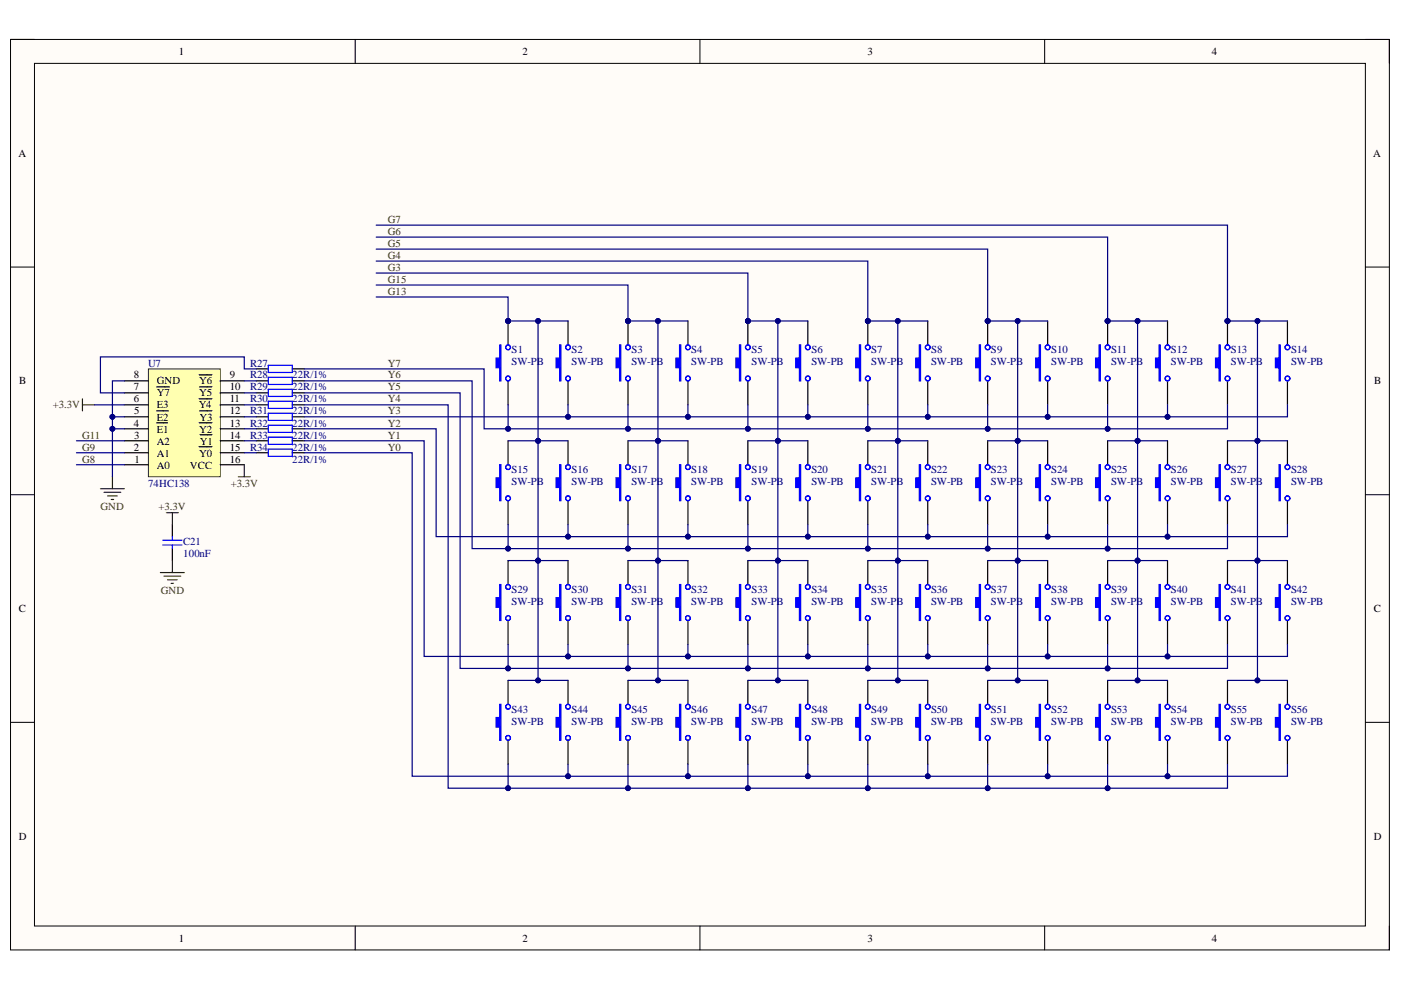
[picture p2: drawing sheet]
<svg xmlns="http://www.w3.org/2000/svg" width="297mm" height="210mm" viewBox="0 0 297 210" stroke-linecap="round" stroke-linejoin="round" font-family="sans-serif">
<defs><g id="words">
<g font-size="2.3">
<text x="37.9" y="11.7">1</text>
<text x="110.8" y="11.7">2</text>
<text x="184" y="11.7">3</text>
<text x="256.9" y="11.7">4</text>
<text x="3.9" y="33.3">A</text>
<text x="291.2" y="33.3">A</text>
<text x="4.1" y="81.5">B</text>
<text x="28.3" y="82.8">7</text>
<text x="28.3" y="80.2">8</text>
<text x="33.3" y="81.5">GND</text>
<text x="42.2" y="81.5">Y6</text>
<text x="48.7" y="80.2">9</text>
<text x="48.7" y="82.8">10</text>
<text x="291.3" y="81.5">B</text>
<text x="28.3" y="85.3">6</text>
<text x="28.4" y="87.9">5</text>
<text x="33.3" y="89.2">E2</text>
<text x="33.3" y="86.6">E3</text>
<text x="33.3" y="84.1">Y7</text>
<text x="42.1" y="86.6">Y4</text>
<text x="42.2" y="84.1">Y5</text>
<text x="42.3" y="89.2">Y3</text>
<text x="48.7" y="85.3">11</text>
<text x="48.7" y="87.9">12</text>
<text x="28.3" y="95.5">2</text>
<text x="28.3" y="90.5">4</text>
<text x="28.4" y="93">3</text>
<text x="33.3" y="94.3">A2</text>
<text x="33.3" y="91.7">E1</text>
<text x="42.2" y="91.7">Y2</text>
<text x="42.4" y="94.3">Y1</text>
<text x="48.7" y="90.5">13</text>
<text x="48.7" y="93">14</text>
<text x="48.7" y="95.5">15</text>
<text x="28.5" y="98.1">1</text>
<text x="33.3" y="99.4">A0</text>
<text x="33.3" y="96.8">A1</text>
<text x="40.3" y="99.4">VCC</text>
<text x="42.2" y="96.8">Y0</text>
<text x="48.7" y="98.1">16</text>
<text x="4" y="129.8">C</text>
<text x="291.3" y="129.8">C</text>
<text x="4" y="178.1">D</text>
<text x="291.3" y="178.1">D</text>
<text x="37.9" y="199.6">1</text>
<text x="110.8" y="199.6">2</text>
<text x="184" y="199.6">3</text>
<text x="256.9" y="199.6">4</text>
</g>
<g font-size="2.3" fill="#800000">
<text x="82.2" y="47.3">G7</text>
<text x="82.2" y="52.3">G5</text>
<text x="82.2" y="49.8">G6</text>
<text x="82.2" y="60">G15</text>
<text x="82.2" y="57.4">G3</text>
<text x="82.2" y="54.9">G4</text>
<text x="82.2" y="62.5">G13</text>
<text x="82.2" y="77.7">Y7</text>
<text x="82.2" y="82.8">Y5</text>
<text x="82.2" y="80.2">Y6</text>
<text x="11.2" y="86.6">+3.3V</text>
<text x="82.2" y="85.3">Y4</text>
<text x="82.2" y="87.9">Y3</text>
<text x="17.4" y="95.5">G9</text>
<text x="17.4" y="93">G11</text>
<text x="82.2" y="90.5">Y2</text>
<text x="82.2" y="93">Y1</text>
<text x="82.2" y="95.5">Y0</text>
<text x="17.4" y="98.1">G8</text>
<text x="48.9" y="103.2">+3.3V</text>
<text x="21.3" y="108.2">GND</text>
<text x="33.6" y="108.2">+3.3V</text>
<text x="34.1" y="126">GND</text>
</g>
<g font-size="2.3" fill="#000080">
<text x="31.4" y="77.7">U7</text>
<text x="53.1" y="77.7">R27</text>
<text x="108.5" y="74.9">S1</text>
<text x="108.5" y="77.5">SW-PB</text>
<text x="121.2" y="74.9">S2</text>
<text x="121.2" y="77.5">SW-PB</text>
<text x="133.9" y="74.9">S3</text>
<text x="133.9" y="77.5">SW-PB</text>
<text x="146.6" y="74.9">S4</text>
<text x="146.6" y="77.5">SW-PB</text>
<text x="159.3" y="74.9">S5</text>
<text x="159.3" y="77.5">SW-PB</text>
<text x="172" y="74.9">S6</text>
<text x="172" y="77.5">SW-PB</text>
<text x="184.7" y="74.9">S7</text>
<text x="184.7" y="77.5">SW-PB</text>
<text x="197.4" y="74.9">S8</text>
<text x="197.4" y="77.5">SW-PB</text>
<text x="210.1" y="74.9">S9</text>
<text x="210.1" y="77.5">SW-PB</text>
<text x="222.9" y="74.9">S10</text>
<text x="222.9" y="77.5">SW-PB</text>
<text x="235.6" y="74.9">S11</text>
<text x="235.6" y="77.5">SW-PB</text>
<text x="248.3" y="74.9">S12</text>
<text x="248.3" y="77.5">SW-PB</text>
<text x="261" y="74.9">S13</text>
<text x="261" y="77.5">SW-PB</text>
<text x="273.7" y="74.9">S14</text>
<text x="273.7" y="77.5">SW-PB</text>
<text x="53.1" y="80.2">R28</text>
<text x="53.1" y="82.8">R29</text>
<text x="61.9" y="82.8">22R/1%</text>
<text x="61.9" y="80.2">22R/1%</text>
<text x="53.1" y="85.3">R30</text>
<text x="53.1" y="87.9">R31</text>
<text x="61.9" y="85.3">22R/1%</text>
<text x="61.9" y="87.9">22R/1%</text>
<text x="53.1" y="90.5">R32</text>
<text x="53.1" y="93">R33</text>
<text x="53.1" y="95.5">R34</text>
<text x="61.9" y="90.5">22R/1%</text>
<text x="61.9" y="93">22R/1%</text>
<text x="61.9" y="95.5">22R/1%</text>
<text x="61.9" y="98.1">22R/1%</text>
<text x="108.5" y="100.4">S15</text>
<text x="121.2" y="100.4">S16</text>
<text x="133.9" y="100.4">S17</text>
<text x="146.6" y="100.4">S18</text>
<text x="159.3" y="100.4">S19</text>
<text x="172" y="100.4">S20</text>
<text x="184.7" y="100.4">S21</text>
<text x="197.4" y="100.4">S22</text>
<text x="210.1" y="100.4">S23</text>
<text x="222.9" y="100.4">S24</text>
<text x="235.6" y="100.4">S25</text>
<text x="248.3" y="100.4">S26</text>
<text x="261" y="100.4">S27</text>
<text x="273.7" y="100.4">S28</text>
<text x="31.4" y="103.2">74HC138</text>
<text x="108.5" y="102.9">SW-PB</text>
<text x="121.2" y="102.9">SW-PB</text>
<text x="133.9" y="102.9">SW-PB</text>
<text x="146.6" y="102.9">SW-PB</text>
<text x="159.3" y="102.9">SW-PB</text>
<text x="172" y="102.9">SW-PB</text>
<text x="184.7" y="102.9">SW-PB</text>
<text x="197.4" y="102.9">SW-PB</text>
<text x="210.1" y="102.9">SW-PB</text>
<text x="222.9" y="102.9">SW-PB</text>
<text x="235.6" y="102.9">SW-PB</text>
<text x="248.3" y="102.9">SW-PB</text>
<text x="261" y="102.9">SW-PB</text>
<text x="273.7" y="102.9">SW-PB</text>
<text x="38.8" y="115.6">C21</text>
<text x="38.8" y="118.1">100nF</text>
<text x="108.5" y="125.7">S29</text>
<text x="121.2" y="125.7">S30</text>
<text x="133.9" y="125.7">S31</text>
<text x="146.6" y="125.7">S32</text>
<text x="159.3" y="125.7">S33</text>
<text x="172" y="125.7">S34</text>
<text x="184.7" y="125.7">S35</text>
<text x="197.4" y="125.7">S36</text>
<text x="210.1" y="125.7">S37</text>
<text x="222.9" y="125.7">S38</text>
<text x="235.6" y="125.7">S39</text>
<text x="248.3" y="125.7">S40</text>
<text x="261" y="125.7">S41</text>
<text x="273.7" y="125.7">S42</text>
<text x="108.5" y="128.3">SW-PB</text>
<text x="121.2" y="128.3">SW-PB</text>
<text x="133.9" y="128.3">SW-PB</text>
<text x="146.6" y="128.3">SW-PB</text>
<text x="159.3" y="128.3">SW-PB</text>
<text x="172" y="128.3">SW-PB</text>
<text x="184.7" y="128.3">SW-PB</text>
<text x="197.4" y="128.3">SW-PB</text>
<text x="210.1" y="128.3">SW-PB</text>
<text x="222.9" y="128.3">SW-PB</text>
<text x="235.6" y="128.3">SW-PB</text>
<text x="248.3" y="128.3">SW-PB</text>
<text x="261" y="128.3">SW-PB</text>
<text x="273.7" y="128.3">SW-PB</text>
<text x="108.5" y="151.2">S43</text>
<text x="108.5" y="153.7">SW-PB</text>
<text x="121.2" y="151.2">S44</text>
<text x="121.2" y="153.7">SW-PB</text>
<text x="133.9" y="151.2">S45</text>
<text x="133.9" y="153.7">SW-PB</text>
<text x="146.6" y="151.2">S46</text>
<text x="146.6" y="153.7">SW-PB</text>
<text x="159.3" y="151.2">S47</text>
<text x="159.3" y="153.7">SW-PB</text>
<text x="172" y="151.2">S48</text>
<text x="172" y="153.7">SW-PB</text>
<text x="184.7" y="151.2">S49</text>
<text x="184.7" y="153.7">SW-PB</text>
<text x="197.4" y="151.2">S50</text>
<text x="197.4" y="153.7">SW-PB</text>
<text x="210.1" y="151.2">S51</text>
<text x="210.1" y="153.7">SW-PB</text>
<text x="222.9" y="151.2">S52</text>
<text x="222.9" y="153.7">SW-PB</text>
<text x="235.6" y="151.2">S53</text>
<text x="235.6" y="153.7">SW-PB</text>
<text x="248.3" y="151.2">S54</text>
<text x="248.3" y="153.7">SW-PB</text>
<text x="261" y="151.2">S55</text>
<text x="261" y="153.7">SW-PB</text>
<text x="273.7" y="151.2">S56</text>
<text x="273.7" y="153.7">SW-PB</text>
</g>
</g></defs>
<path d="M2.2 8.4h292.4v193h-292.4z" fill-rule="evenodd" fill="#fffcf8"/>
<path d="M2.2 8.4h292.4v193h-292.4z" fill="none" stroke="#000" stroke-width=".21"/>
<path d="M7.3 13.4h282.2v182.9h-282.2z" fill-rule="evenodd" fill="#fffcf8"/>
<g fill="none" stroke="#000" stroke-width=".21">
<path d="M2.2 8.4h5.1M7.3 13.4h282.2v182.9h-282.2zM75.3 8.4v5M148.4 8.4v5M221.5 8.4v5M289.5 8.4h5.1v5M2.2 56.6h5.1M289.5 56.6h5.1M2.2 104.9h5.1M289.5 104.9h5.1M2.2 153.2h5.1M289.5 153.2h5.1"/>
<path d="M75.3 196.3v5.1M148.4 196.3v5.1M221.5 196.3v5.1M294.6 196.3v5.1"/>
</g>
<path d="M31.5 78.2h15.2v22.9h-15.2z" fill-rule="evenodd" fill="#ffffb0"/>
<path d="M31.5 78.2h15.2v22.9h-15.2z" fill="none" stroke="#800000" stroke-width=".21"/>
<g fill="none" stroke="#000" stroke-width=".25">
<path d="M42.2 79.5h2.7M26.4 98.5h5.1M26.4 96h5.1M26.4 93.5h5.1M26.4 90.9h5.1M26.4 88.4h5.1M26.4 85.8h5.1M26.4 83.3h5.1M26.4 80.8h5.1M33.2 89.6h2.3M33.2 87.1h2.5M33.2 82h2.7"/>
<path d="M42.2 84.6h2.7M42.2 94.7h2.7M42.2 89.6h2.7M42.3 82h2.6M42.3 87.1h2.6M42.4 92.2h2.5M46.7 98.5h5.1M46.7 96h5.1M46.7 93.5h5.1M46.7 90.9h5.1M46.7 88.4h5.1M46.7 85.8h5.1"/>
<path d="M46.7 83.3h5.1M46.7 80.8h5.1M36.5 111.2v2.6M36.5 116.3v2.6"/>
</g>
<g fill="none" stroke="#800000" stroke-width=".25">
<path d="M17.5 84.6v2.5M17.5 85.8h2.5M51.8 98.5v2.6M21.3 103.6h5.1M22.1 104.4h3.5M22.8 105.1h2.1M23.6 105.9h.5M23.8 101.1v2.5M35.3 108.7h2.5M36.5 108.7v2.5M36.5 118.9v2.5M50.5 101.1h2.6"/>
<path d="M34 121.4h5.1M34.8 122.2h3.5M35.5 122.9h2.1M36.3 123.7h.5"/>
</g>
<path d="M34.5 114.5h4.1M34.5 115.6h4.1M36.5 113.8v.7M36.5 115.6v.7" fill="none" stroke="#00f" stroke-width=".25"/>
<circle cx="107.7" cy="68.1" r=".51" fill="#000080"/>
<circle cx="107.7" cy="68.1" r=".51" fill="none" stroke="#000080" stroke-width=".21"/>
<path d="M107.7 68.1v5M107.7 80.8v5" fill="none" stroke="#000" stroke-width=".25"/>
<circle cx="107.7" cy="68.1" r=".51" fill="#000080"/>
<circle cx="107.7" cy="68.1" r=".51" fill="none" stroke="#000080" stroke-width=".21"/>
<path d="M105.9 73.1h.3v7.7h-.3v-2.8h-.7v-2.1h.7z" fill-rule="evenodd" fill="#00f"/>
<g fill="none" stroke="#00f" stroke-width=".25">
<path d="M105.9 73.1h.3v7.7h-.3v-2.8h-.7v-2.1h.7z"/>
<circle cx="107.7" cy="73.6" r=".51"/>
<circle cx="107.7" cy="80.2" r=".51"/>
</g>
<path d="M120.4 68.1v5M120.4 80.8v5" fill="none" stroke="#000" stroke-width=".25"/>
<path d="M118.7 73.1h.2v7.7h-.2v-2.8h-.8v-2.1h.8z" fill-rule="evenodd" fill="#00f"/>
<g fill="none" stroke="#00f" stroke-width=".25">
<path d="M118.7 73.1h.2v7.7h-.2v-2.8h-.8v-2.1h.8z"/>
<circle cx="120.4" cy="73.6" r=".51"/>
<circle cx="120.4" cy="80.2" r=".51"/>
</g>
<circle cx="133.1" cy="68.1" r=".51" fill="#000080"/>
<circle cx="133.1" cy="68.1" r=".51" fill="none" stroke="#000080" stroke-width=".21"/>
<path d="M133.1 68.1v5M133.1 80.8v5" fill="none" stroke="#000" stroke-width=".25"/>
<circle cx="133.1" cy="68.1" r=".51" fill="#000080"/>
<circle cx="133.1" cy="68.1" r=".51" fill="none" stroke="#000080" stroke-width=".21"/>
<path d="M131.4 73.1h.2v7.7h-.2v-2.8h-.8v-2.1h.8z" fill-rule="evenodd" fill="#00f"/>
<g fill="none" stroke="#00f" stroke-width=".25">
<path d="M131.4 73.1h.2v7.7h-.2v-2.8h-.8v-2.1h.8z"/>
<circle cx="133.1" cy="73.6" r=".51"/>
<circle cx="133.1" cy="80.2" r=".51"/>
</g>
<path d="M145.9 68.1v5M145.9 80.8v5" fill="none" stroke="#000" stroke-width=".25"/>
<path d="M144.1 73.1h.2v7.7h-.2v-2.8h-.8v-2.1h.8z" fill-rule="evenodd" fill="#00f"/>
<g fill="none" stroke="#00f" stroke-width=".25">
<path d="M144.1 73.1h.2v7.7h-.2v-2.8h-.8v-2.1h.8z"/>
<circle cx="145.9" cy="73.6" r=".51"/>
<circle cx="145.9" cy="80.2" r=".51"/>
</g>
<circle cx="158.6" cy="68.1" r=".51" fill="#000080"/>
<circle cx="158.6" cy="68.1" r=".51" fill="none" stroke="#000080" stroke-width=".21"/>
<path d="M158.6 68.1v5M158.6 80.8v5" fill="none" stroke="#000" stroke-width=".25"/>
<circle cx="158.6" cy="68.1" r=".51" fill="#000080"/>
<circle cx="158.6" cy="68.1" r=".51" fill="none" stroke="#000080" stroke-width=".21"/>
<path d="M156.8 73.1h.2v7.7h-.2v-2.8h-.8v-2.1h.8z" fill-rule="evenodd" fill="#00f"/>
<g fill="none" stroke="#00f" stroke-width=".25">
<path d="M156.8 73.1h.2v7.7h-.2v-2.8h-.8v-2.1h.8z"/>
<circle cx="158.6" cy="73.6" r=".51"/>
<circle cx="158.6" cy="80.2" r=".51"/>
</g>
<path d="M171.3 68.1v5M171.3 80.8v5" fill="none" stroke="#000" stroke-width=".25"/>
<path d="M169.5 73.1h.3v7.7h-.3v-2.8h-.8v-2.1h.8z" fill-rule="evenodd" fill="#00f"/>
<g fill="none" stroke="#00f" stroke-width=".25">
<path d="M169.5 73.1h.3v7.7h-.3v-2.8h-.8v-2.1h.8z"/>
<circle cx="171.3" cy="73.6" r=".51"/>
<circle cx="171.3" cy="80.2" r=".51"/>
</g>
<circle cx="184" cy="68.1" r=".51" fill="#000080"/>
<circle cx="184" cy="68.1" r=".51" fill="none" stroke="#000080" stroke-width=".21"/>
<path d="M184 68.1v5M184 80.8v5" fill="none" stroke="#000" stroke-width=".25"/>
<circle cx="184" cy="68.1" r=".51" fill="#000080"/>
<circle cx="184" cy="68.1" r=".51" fill="none" stroke="#000080" stroke-width=".21"/>
<path d="M182.2 73.1h.3v7.7h-.3v-2.8h-.7v-2.1h.7z" fill-rule="evenodd" fill="#00f"/>
<g fill="none" stroke="#00f" stroke-width=".25">
<path d="M182.2 73.1h.3v7.7h-.3v-2.8h-.7v-2.1h.7z"/>
<circle cx="184" cy="73.6" r=".51"/>
<circle cx="184" cy="80.2" r=".51"/>
</g>
<path d="M196.7 68.1v5M196.7 80.8v5" fill="none" stroke="#000" stroke-width=".25"/>
<path d="M194.9 73.1h.3v7.7h-.3v-2.8h-.7v-2.1h.7z" fill-rule="evenodd" fill="#00f"/>
<g fill="none" stroke="#00f" stroke-width=".25">
<path d="M194.9 73.1h.3v7.7h-.3v-2.8h-.7v-2.1h.7z"/>
<circle cx="196.7" cy="73.6" r=".51"/>
<circle cx="196.7" cy="80.2" r=".51"/>
</g>
<circle cx="209.4" cy="68.1" r=".51" fill="#000080"/>
<circle cx="209.4" cy="68.1" r=".51" fill="none" stroke="#000080" stroke-width=".21"/>
<path d="M209.4 68.1v5M209.4 80.8v5" fill="none" stroke="#000" stroke-width=".25"/>
<circle cx="209.4" cy="68.1" r=".51" fill="#000080"/>
<circle cx="209.4" cy="68.1" r=".51" fill="none" stroke="#000080" stroke-width=".21"/>
<path d="M207.6 73.1h.3v7.7h-.3v-2.8h-.7v-2.1h.7z" fill-rule="evenodd" fill="#00f"/>
<g fill="none" stroke="#00f" stroke-width=".25">
<path d="M207.6 73.1h.3v7.7h-.3v-2.8h-.7v-2.1h.7z"/>
<circle cx="209.4" cy="73.6" r=".51"/>
<circle cx="209.4" cy="80.2" r=".51"/>
</g>
<path d="M222.1 68.1v5M222.1 80.8v5" fill="none" stroke="#000" stroke-width=".25"/>
<path d="M220.3 73.1h.3v7.7h-.3v-2.8h-.7v-2.1h.7z" fill-rule="evenodd" fill="#00f"/>
<g fill="none" stroke="#00f" stroke-width=".25">
<path d="M220.3 73.1h.3v7.7h-.3v-2.8h-.7v-2.1h.7z"/>
<circle cx="222.1" cy="73.6" r=".51"/>
<circle cx="222.1" cy="80.2" r=".51"/>
</g>
<circle cx="234.8" cy="68.1" r=".51" fill="#000080"/>
<circle cx="234.8" cy="68.1" r=".51" fill="none" stroke="#000080" stroke-width=".21"/>
<path d="M234.8 68.1v5M234.8 80.8v5" fill="none" stroke="#000" stroke-width=".25"/>
<circle cx="234.8" cy="68.1" r=".51" fill="#000080"/>
<circle cx="234.8" cy="68.1" r=".51" fill="none" stroke="#000080" stroke-width=".21"/>
<path d="M233 73.1h.3v7.7h-.3v-2.8h-.7v-2.1h.7z" fill-rule="evenodd" fill="#00f"/>
<g fill="none" stroke="#00f" stroke-width=".25">
<path d="M233 73.1h.3v7.7h-.3v-2.8h-.7v-2.1h.7z"/>
<circle cx="234.8" cy="73.6" r=".51"/>
<circle cx="234.8" cy="80.2" r=".51"/>
</g>
<path d="M247.5 68.1v5M247.5 80.8v5" fill="none" stroke="#000" stroke-width=".25"/>
<path d="M245.8 73.1h.2v7.7h-.2v-2.8h-.8v-2.1h.8z" fill-rule="evenodd" fill="#00f"/>
<g fill="none" stroke="#00f" stroke-width=".25">
<path d="M245.8 73.1h.2v7.7h-.2v-2.8h-.8v-2.1h.8z"/>
<circle cx="247.5" cy="73.6" r=".51"/>
<circle cx="247.5" cy="80.2" r=".51"/>
</g>
<circle cx="260.3" cy="68.1" r=".51" fill="#000080"/>
<circle cx="260.3" cy="68.1" r=".51" fill="none" stroke="#000080" stroke-width=".21"/>
<path d="M260.3 68.1v5M260.3 80.8v5" fill="none" stroke="#000" stroke-width=".25"/>
<circle cx="260.3" cy="68.1" r=".51" fill="#000080"/>
<circle cx="260.3" cy="68.1" r=".51" fill="none" stroke="#000080" stroke-width=".21"/>
<path d="M258.5 73.1h.2v7.7h-.2v-2.8h-.8v-2.1h.8z" fill-rule="evenodd" fill="#00f"/>
<g fill="none" stroke="#00f" stroke-width=".25">
<path d="M258.5 73.1h.2v7.7h-.2v-2.8h-.8v-2.1h.8z"/>
<circle cx="260.3" cy="73.6" r=".51"/>
<circle cx="260.3" cy="80.2" r=".51"/>
</g>
<path d="M273 68.1v5M273 80.8v5" fill="none" stroke="#000" stroke-width=".25"/>
<path d="M271.2 73.1h.2v7.7h-.2v-2.8h-.8v-2.1h.8z" fill-rule="evenodd" fill="#00f"/>
<g fill="none" stroke="#00f" stroke-width=".25">
<path d="M271.2 73.1h.2v7.7h-.2v-2.8h-.8v-2.1h.8z"/>
<circle cx="273" cy="73.6" r=".51"/>
<circle cx="273" cy="80.2" r=".51"/>
</g>
<path d="M107.7 93.5v5M107.7 106.2v5" fill="none" stroke="#000" stroke-width=".25"/>
<path d="M105.9 98.5h.3v7.7h-.3v-2.8h-.7v-2.1h.7z" fill-rule="evenodd" fill="#00f"/>
<g fill="none" stroke="#00f" stroke-width=".25">
<path d="M105.9 98.5h.3v7.7h-.3v-2.8h-.7v-2.1h.7z"/>
<circle cx="107.7" cy="99" r=".51"/>
<circle cx="107.7" cy="105.6" r=".51"/>
</g>
<path d="M120.4 93.5v5M120.4 106.2v5" fill="none" stroke="#000" stroke-width=".25"/>
<path d="M118.7 98.5h.2v7.7h-.2v-2.8h-.8v-2.1h.8z" fill-rule="evenodd" fill="#00f"/>
<g fill="none" stroke="#00f" stroke-width=".25">
<path d="M118.7 98.5h.2v7.7h-.2v-2.8h-.8v-2.1h.8z"/>
<circle cx="120.4" cy="99" r=".51"/>
<circle cx="120.4" cy="105.6" r=".51"/>
</g>
<path d="M133.1 93.5v5M133.1 106.2v5" fill="none" stroke="#000" stroke-width=".25"/>
<path d="M131.4 98.5h.2v7.7h-.2v-2.8h-.8v-2.1h.8z" fill-rule="evenodd" fill="#00f"/>
<g fill="none" stroke="#00f" stroke-width=".25">
<path d="M131.4 98.5h.2v7.7h-.2v-2.8h-.8v-2.1h.8z"/>
<circle cx="133.1" cy="99" r=".51"/>
<circle cx="133.1" cy="105.6" r=".51"/>
</g>
<path d="M145.9 93.5v5M145.9 106.2v5" fill="none" stroke="#000" stroke-width=".25"/>
<path d="M144.1 98.5h.2v7.7h-.2v-2.8h-.8v-2.1h.8z" fill-rule="evenodd" fill="#00f"/>
<g fill="none" stroke="#00f" stroke-width=".25">
<path d="M144.1 98.5h.2v7.7h-.2v-2.8h-.8v-2.1h.8z"/>
<circle cx="145.9" cy="99" r=".51"/>
<circle cx="145.9" cy="105.6" r=".51"/>
</g>
<path d="M158.6 93.5v5M158.6 106.2v5" fill="none" stroke="#000" stroke-width=".25"/>
<path d="M156.8 98.5h.2v7.7h-.2v-2.8h-.8v-2.1h.8z" fill-rule="evenodd" fill="#00f"/>
<g fill="none" stroke="#00f" stroke-width=".25">
<path d="M156.8 98.5h.2v7.7h-.2v-2.8h-.8v-2.1h.8z"/>
<circle cx="158.6" cy="99" r=".51"/>
<circle cx="158.6" cy="105.6" r=".51"/>
</g>
<path d="M171.3 93.5v5M171.3 106.2v5" fill="none" stroke="#000" stroke-width=".25"/>
<path d="M169.5 98.5h.3v7.7h-.3v-2.8h-.8v-2.1h.8z" fill-rule="evenodd" fill="#00f"/>
<g fill="none" stroke="#00f" stroke-width=".25">
<path d="M169.5 98.5h.3v7.7h-.3v-2.8h-.8v-2.1h.8z"/>
<circle cx="171.3" cy="99" r=".51"/>
<circle cx="171.3" cy="105.6" r=".51"/>
</g>
<path d="M184 93.5v5M184 106.2v5" fill="none" stroke="#000" stroke-width=".25"/>
<path d="M182.2 98.5h.3v7.7h-.3v-2.8h-.7v-2.1h.7z" fill-rule="evenodd" fill="#00f"/>
<g fill="none" stroke="#00f" stroke-width=".25">
<path d="M182.2 98.5h.3v7.7h-.3v-2.8h-.7v-2.1h.7z"/>
<circle cx="184" cy="99" r=".51"/>
<circle cx="184" cy="105.7" r=".51"/>
</g>
<path d="M196.7 93.5v5M196.7 106.2v5" fill="none" stroke="#000" stroke-width=".25"/>
<path d="M194.9 98.5h.3v7.7h-.3v-2.8h-.7v-2.1h.7z" fill-rule="evenodd" fill="#00f"/>
<g fill="none" stroke="#00f" stroke-width=".25">
<path d="M194.9 98.5h.3v7.7h-.3v-2.8h-.7v-2.1h.7z"/>
<circle cx="196.7" cy="99" r=".51"/>
<circle cx="196.7" cy="105.7" r=".51"/>
</g>
<path d="M209.4 93.5v5M209.4 106.2v5" fill="none" stroke="#000" stroke-width=".25"/>
<path d="M207.6 98.5h.3v7.7h-.3v-2.8h-.7v-2.1h.7z" fill-rule="evenodd" fill="#00f"/>
<g fill="none" stroke="#00f" stroke-width=".25">
<path d="M207.6 98.5h.3v7.7h-.3v-2.8h-.7v-2.1h.7z"/>
<circle cx="209.4" cy="99" r=".51"/>
<circle cx="209.4" cy="105.7" r=".51"/>
</g>
<path d="M222.1 93.5v5M222.1 106.2v5" fill="none" stroke="#000" stroke-width=".25"/>
<path d="M220.3 98.5h.3v7.7h-.3v-2.8h-.7v-2.1h.7z" fill-rule="evenodd" fill="#00f"/>
<g fill="none" stroke="#00f" stroke-width=".25">
<path d="M220.3 98.5h.3v7.7h-.3v-2.8h-.7v-2.1h.7z"/>
<circle cx="222.1" cy="99" r=".51"/>
<circle cx="222.1" cy="105.7" r=".51"/>
</g>
<path d="M234.8 93.5v5M234.8 106.2v5" fill="none" stroke="#000" stroke-width=".25"/>
<path d="M233 98.5h.3v7.7h-.3v-2.8h-.7v-2.1h.7z" fill-rule="evenodd" fill="#00f"/>
<g fill="none" stroke="#00f" stroke-width=".25">
<path d="M233 98.5h.3v7.7h-.3v-2.8h-.7v-2.1h.7z"/>
<circle cx="234.8" cy="99" r=".51"/>
<circle cx="234.8" cy="105.7" r=".51"/>
</g>
<path d="M247.5 93.5v5M247.5 106.2v5" fill="none" stroke="#000" stroke-width=".25"/>
<path d="M245.8 98.5h.2v7.7h-.2v-2.8h-.8v-2.1h.8z" fill-rule="evenodd" fill="#00f"/>
<g fill="none" stroke="#00f" stroke-width=".25">
<path d="M245.8 98.5h.2v7.7h-.2v-2.8h-.8v-2.1h.8z"/>
<circle cx="247.5" cy="99" r=".51"/>
<circle cx="247.5" cy="105.7" r=".51"/>
</g>
<path d="M260.3 93.5v5M260.3 106.2v5" fill="none" stroke="#000" stroke-width=".25"/>
<path d="M258.5 98.5h.2v7.7h-.2v-2.8h-.8v-2.1h.8z" fill-rule="evenodd" fill="#00f"/>
<g fill="none" stroke="#00f" stroke-width=".25">
<path d="M258.5 98.5h.2v7.7h-.2v-2.8h-.8v-2.1h.8z"/>
<circle cx="260.3" cy="99" r=".51"/>
<circle cx="260.3" cy="105.7" r=".51"/>
</g>
<path d="M273 93.5v5M273 106.2v5" fill="none" stroke="#000" stroke-width=".25"/>
<path d="M271.2 98.5h.2v7.7h-.2v-2.8h-.8v-2.1h.8z" fill-rule="evenodd" fill="#00f"/>
<g fill="none" stroke="#00f" stroke-width=".25">
<path d="M271.2 98.5h.2v7.7h-.2v-2.8h-.8v-2.1h.8z"/>
<circle cx="273" cy="99" r=".51"/>
<circle cx="273" cy="105.7" r=".51"/>
</g>
<path d="M107.7 118.9v5M107.7 131.6v5" fill="none" stroke="#000" stroke-width=".25"/>
<path d="M105.9 123.9h.3v7.7h-.3v-2.8h-.7v-2.1h.7z" fill-rule="evenodd" fill="#00f"/>
<g fill="none" stroke="#00f" stroke-width=".25">
<path d="M105.9 123.9h.3v7.7h-.3v-2.8h-.7v-2.1h.7z"/>
<circle cx="107.7" cy="131.1" r=".51"/>
<circle cx="107.7" cy="124.4" r=".51"/>
</g>
<path d="M120.4 118.9v5M120.4 131.6v5" fill="none" stroke="#000" stroke-width=".25"/>
<path d="M118.7 123.9h.2v7.7h-.2v-2.8h-.8v-2.1h.8z" fill-rule="evenodd" fill="#00f"/>
<g fill="none" stroke="#00f" stroke-width=".25">
<path d="M118.7 123.9h.2v7.7h-.2v-2.8h-.8v-2.1h.8z"/>
<circle cx="120.4" cy="131.1" r=".51"/>
<circle cx="120.4" cy="124.4" r=".51"/>
</g>
<path d="M133.1 118.9v5M133.1 131.6v5" fill="none" stroke="#000" stroke-width=".25"/>
<path d="M131.4 123.9h.2v7.7h-.2v-2.8h-.8v-2.1h.8z" fill-rule="evenodd" fill="#00f"/>
<g fill="none" stroke="#00f" stroke-width=".25">
<path d="M131.4 123.9h.2v7.7h-.2v-2.8h-.8v-2.1h.8z"/>
<circle cx="133.1" cy="124.4" r=".51"/>
<circle cx="133.1" cy="131.1" r=".51"/>
</g>
<path d="M145.9 118.9v5M145.9 131.6v5" fill="none" stroke="#000" stroke-width=".25"/>
<path d="M144.1 123.9h.2v7.7h-.2v-2.8h-.8v-2.1h.8z" fill-rule="evenodd" fill="#00f"/>
<g fill="none" stroke="#00f" stroke-width=".25">
<path d="M144.1 123.9h.2v7.7h-.2v-2.8h-.8v-2.1h.8z"/>
<circle cx="145.9" cy="131.1" r=".51"/>
<circle cx="145.9" cy="124.4" r=".51"/>
</g>
<path d="M158.6 118.9v5M158.6 131.6v5" fill="none" stroke="#000" stroke-width=".25"/>
<path d="M156.8 123.9h.2v7.7h-.2v-2.8h-.8v-2.1h.8z" fill-rule="evenodd" fill="#00f"/>
<g fill="none" stroke="#00f" stroke-width=".25">
<path d="M156.8 123.9h.2v7.7h-.2v-2.8h-.8v-2.1h.8z"/>
<circle cx="158.6" cy="131.1" r=".51"/>
<circle cx="158.6" cy="124.4" r=".51"/>
</g>
<path d="M171.3 118.9v5M171.3 131.6v5" fill="none" stroke="#000" stroke-width=".25"/>
<path d="M169.5 123.9h.3v7.7h-.3v-2.8h-.8v-2.1h.8z" fill-rule="evenodd" fill="#00f"/>
<g fill="none" stroke="#00f" stroke-width=".25">
<path d="M169.5 123.9h.3v7.7h-.3v-2.8h-.8v-2.1h.8z"/>
<circle cx="171.3" cy="124.4" r=".51"/>
<circle cx="171.3" cy="131.1" r=".51"/>
</g>
<path d="M184 118.9v5M184 131.6v5" fill="none" stroke="#000" stroke-width=".25"/>
<path d="M182.2 123.9h.3v7.7h-.3v-2.8h-.7v-2.1h.7z" fill-rule="evenodd" fill="#00f"/>
<g fill="none" stroke="#00f" stroke-width=".25">
<path d="M182.2 123.9h.3v7.7h-.3v-2.8h-.7v-2.1h.7z"/>
<circle cx="184" cy="124.4" r=".51"/>
<circle cx="184" cy="131.1" r=".51"/>
</g>
<path d="M196.7 118.9v5M196.7 131.6v5" fill="none" stroke="#000" stroke-width=".25"/>
<path d="M194.9 123.9h.3v7.7h-.3v-2.8h-.7v-2.1h.7z" fill-rule="evenodd" fill="#00f"/>
<g fill="none" stroke="#00f" stroke-width=".25">
<path d="M194.9 123.9h.3v7.7h-.3v-2.8h-.7v-2.1h.7z"/>
<circle cx="196.7" cy="124.4" r=".51"/>
<circle cx="196.7" cy="131.1" r=".51"/>
</g>
<path d="M209.4 118.9v5M209.4 131.6v5" fill="none" stroke="#000" stroke-width=".25"/>
<path d="M207.6 123.9h.3v7.7h-.3v-2.8h-.7v-2.1h.7z" fill-rule="evenodd" fill="#00f"/>
<g fill="none" stroke="#00f" stroke-width=".25">
<path d="M207.6 123.9h.3v7.7h-.3v-2.8h-.7v-2.1h.7z"/>
<circle cx="209.4" cy="124.4" r=".51"/>
<circle cx="209.4" cy="131.1" r=".51"/>
</g>
<path d="M222.1 118.9v5M222.1 131.6v5" fill="none" stroke="#000" stroke-width=".25"/>
<path d="M220.3 123.9h.3v7.7h-.3v-2.8h-.7v-2.1h.7z" fill-rule="evenodd" fill="#00f"/>
<g fill="none" stroke="#00f" stroke-width=".25">
<path d="M220.3 123.9h.3v7.7h-.3v-2.8h-.7v-2.1h.7z"/>
<circle cx="222.1" cy="131.1" r=".51"/>
<circle cx="222.1" cy="124.4" r=".51"/>
</g>
<path d="M234.8 118.9v5M234.8 131.6v5" fill="none" stroke="#000" stroke-width=".25"/>
<path d="M233 123.9h.3v7.7h-.3v-2.8h-.7v-2.1h.7z" fill-rule="evenodd" fill="#00f"/>
<g fill="none" stroke="#00f" stroke-width=".25">
<path d="M233 123.9h.3v7.7h-.3v-2.8h-.7v-2.1h.7z"/>
<circle cx="234.8" cy="124.4" r=".51"/>
<circle cx="234.8" cy="131.1" r=".51"/>
</g>
<path d="M247.5 118.9v5M247.5 131.6v5" fill="none" stroke="#000" stroke-width=".25"/>
<path d="M245.8 123.9h.2v7.7h-.2v-2.8h-.8v-2.1h.8z" fill-rule="evenodd" fill="#00f"/>
<g fill="none" stroke="#00f" stroke-width=".25">
<path d="M245.8 123.9h.2v7.7h-.2v-2.8h-.8v-2.1h.8z"/>
<circle cx="247.5" cy="124.4" r=".51"/>
<circle cx="247.5" cy="131.1" r=".51"/>
</g>
<path d="M260.3 118.9v5M260.3 131.6v5" fill="none" stroke="#000" stroke-width=".25"/>
<path d="M258.5 123.9h.2v7.7h-.2v-2.8h-.8v-2.1h.8z" fill-rule="evenodd" fill="#00f"/>
<g fill="none" stroke="#00f" stroke-width=".25">
<path d="M258.5 123.9h.2v7.7h-.2v-2.8h-.8v-2.1h.8z"/>
<circle cx="260.3" cy="124.4" r=".51"/>
<circle cx="260.3" cy="131.1" r=".51"/>
</g>
<path d="M273 118.9v5M273 131.6v5" fill="none" stroke="#000" stroke-width=".25"/>
<path d="M271.2 123.9h.2v7.7h-.2v-2.8h-.8v-2.1h.8z" fill-rule="evenodd" fill="#00f"/>
<g fill="none" stroke="#00f" stroke-width=".25">
<path d="M271.2 123.9h.2v7.7h-.2v-2.8h-.8v-2.1h.8z"/>
<circle cx="273" cy="124.4" r=".51"/>
<circle cx="273" cy="131.1" r=".51"/>
</g>
<path d="M107.7 144.3v5M107.7 157v5" fill="none" stroke="#000" stroke-width=".25"/>
<path d="M105.9 149.3h.3v7.7h-.3v-2.8h-.7v-2.1h.7z" fill-rule="evenodd" fill="#00f"/>
<g fill="none" stroke="#00f" stroke-width=".25">
<path d="M105.9 149.3h.3v7.7h-.3v-2.8h-.7v-2.1h.7z"/>
<circle cx="107.7" cy="156.5" r=".51"/>
<circle cx="107.7" cy="149.8" r=".51"/>
</g>
<path d="M120.4 144.3v5M120.4 157v5" fill="none" stroke="#000" stroke-width=".25"/>
<path d="M118.7 149.3h.2v7.7h-.2v-2.8h-.8v-2.1h.8z" fill-rule="evenodd" fill="#00f"/>
<g fill="none" stroke="#00f" stroke-width=".25">
<path d="M118.7 149.3h.2v7.7h-.2v-2.8h-.8v-2.1h.8z"/>
<circle cx="120.4" cy="156.5" r=".51"/>
<circle cx="120.4" cy="149.8" r=".51"/>
</g>
<path d="M133.1 144.3v5M133.1 157v5" fill="none" stroke="#000" stroke-width=".25"/>
<path d="M131.4 149.3h.2v7.7h-.2v-2.8h-.8v-2.1h.8z" fill-rule="evenodd" fill="#00f"/>
<g fill="none" stroke="#00f" stroke-width=".25">
<path d="M131.4 149.3h.2v7.7h-.2v-2.8h-.8v-2.1h.8z"/>
<circle cx="133.1" cy="156.5" r=".51"/>
<circle cx="133.1" cy="149.8" r=".51"/>
</g>
<path d="M145.9 144.3v5M145.9 157v5" fill="none" stroke="#000" stroke-width=".25"/>
<path d="M144.1 149.3h.2v7.7h-.2v-2.8h-.8v-2.1h.8z" fill-rule="evenodd" fill="#00f"/>
<g fill="none" stroke="#00f" stroke-width=".25">
<path d="M144.1 149.3h.2v7.7h-.2v-2.8h-.8v-2.1h.8z"/>
<circle cx="145.9" cy="156.5" r=".51"/>
<circle cx="145.9" cy="149.8" r=".51"/>
</g>
<path d="M158.6 144.3v5M158.6 157v5" fill="none" stroke="#000" stroke-width=".25"/>
<path d="M156.8 149.3h.2v7.7h-.2v-2.8h-.8v-2.1h.8z" fill-rule="evenodd" fill="#00f"/>
<g fill="none" stroke="#00f" stroke-width=".25">
<path d="M156.8 149.3h.2v7.7h-.2v-2.8h-.8v-2.1h.8z"/>
<circle cx="158.6" cy="149.8" r=".51"/>
<circle cx="158.6" cy="156.5" r=".51"/>
</g>
<path d="M171.3 144.3v5M171.3 157v5" fill="none" stroke="#000" stroke-width=".25"/>
<path d="M169.5 149.3h.3v7.7h-.3v-2.8h-.8v-2.1h.8z" fill-rule="evenodd" fill="#00f"/>
<g fill="none" stroke="#00f" stroke-width=".25">
<path d="M169.5 149.3h.3v7.7h-.3v-2.8h-.8v-2.1h.8z"/>
<circle cx="171.3" cy="156.5" r=".51"/>
<circle cx="171.3" cy="149.8" r=".51"/>
</g>
<path d="M184 144.3v5M184 157v5" fill="none" stroke="#000" stroke-width=".25"/>
<path d="M182.2 149.3h.3v7.7h-.3v-2.8h-.7v-2.1h.7z" fill-rule="evenodd" fill="#00f"/>
<g fill="none" stroke="#00f" stroke-width=".25">
<path d="M182.2 149.3h.3v7.7h-.3v-2.8h-.7v-2.1h.7z"/>
<circle cx="184" cy="156.5" r=".51"/>
<circle cx="184" cy="149.9" r=".51"/>
</g>
<path d="M196.7 144.3v5M196.7 157v5" fill="none" stroke="#000" stroke-width=".25"/>
<path d="M194.9 149.3h.3v7.7h-.3v-2.8h-.7v-2.1h.7z" fill-rule="evenodd" fill="#00f"/>
<g fill="none" stroke="#00f" stroke-width=".25">
<path d="M194.9 149.3h.3v7.7h-.3v-2.8h-.7v-2.1h.7z"/>
<circle cx="196.7" cy="156.5" r=".51"/>
<circle cx="196.7" cy="149.9" r=".51"/>
</g>
<path d="M209.4 144.3v5M209.4 157v5" fill="none" stroke="#000" stroke-width=".25"/>
<path d="M207.6 149.3h.3v7.7h-.3v-2.8h-.7v-2.1h.7z" fill-rule="evenodd" fill="#00f"/>
<g fill="none" stroke="#00f" stroke-width=".25">
<path d="M207.6 149.3h.3v7.7h-.3v-2.8h-.7v-2.1h.7z"/>
<circle cx="209.4" cy="156.5" r=".51"/>
<circle cx="209.4" cy="149.9" r=".51"/>
</g>
<path d="M222.1 144.3v5M222.1 157v5" fill="none" stroke="#000" stroke-width=".25"/>
<path d="M220.3 149.3h.3v7.7h-.3v-2.8h-.7v-2.1h.7z" fill-rule="evenodd" fill="#00f"/>
<g fill="none" stroke="#00f" stroke-width=".25">
<path d="M220.3 149.3h.3v7.7h-.3v-2.8h-.7v-2.1h.7z"/>
<circle cx="222.1" cy="156.5" r=".51"/>
<circle cx="222.1" cy="149.9" r=".51"/>
</g>
<path d="M234.8 144.3v5M234.8 157v5" fill="none" stroke="#000" stroke-width=".25"/>
<path d="M233 149.3h.3v7.7h-.3v-2.8h-.7v-2.1h.7z" fill-rule="evenodd" fill="#00f"/>
<g fill="none" stroke="#00f" stroke-width=".25">
<path d="M233 149.3h.3v7.7h-.3v-2.8h-.7v-2.1h.7z"/>
<circle cx="234.8" cy="156.5" r=".51"/>
<circle cx="234.8" cy="149.9" r=".51"/>
</g>
<path d="M247.5 144.3v5M247.5 157v5" fill="none" stroke="#000" stroke-width=".25"/>
<path d="M245.8 149.3h.2v7.7h-.2v-2.8h-.8v-2.1h.8z" fill-rule="evenodd" fill="#00f"/>
<g fill="none" stroke="#00f" stroke-width=".25">
<path d="M245.8 149.3h.2v7.7h-.2v-2.8h-.8v-2.1h.8z"/>
<circle cx="247.5" cy="156.5" r=".51"/>
<circle cx="247.5" cy="149.9" r=".51"/>
</g>
<path d="M260.3 144.3v5M260.3 157v5" fill="none" stroke="#000" stroke-width=".25"/>
<path d="M258.5 149.3h.2v7.7h-.2v-2.8h-.8v-2.1h.8z" fill-rule="evenodd" fill="#00f"/>
<g fill="none" stroke="#00f" stroke-width=".25">
<path d="M258.5 149.3h.2v7.7h-.2v-2.8h-.8v-2.1h.8z"/>
<circle cx="260.2" cy="156.5" r=".51"/>
<circle cx="260.3" cy="149.9" r=".51"/>
<circle cx="260.3" cy="156.5" r=".51"/>
</g>
<path d="M273 144.3v5M273 157v5" fill="none" stroke="#000" stroke-width=".25"/>
<path d="M271.2 149.3h.2v7.7h-.2v-2.8h-.8v-2.1h.8z" fill-rule="evenodd" fill="#00f"/>
<g fill="none" stroke="#00f" stroke-width=".25">
<path d="M56.9 77.4h5.1v1.6h-5.1zM56.9 80h5.1v1.5h-5.1zM56.9 82.5h5.1v1.6h-5.1zM56.9 85.1h5.1v1.5h-5.1zM56.9 87.6h5.1v1.5h-5.1zM56.9 90.2h5.1v1.5h-5.1zM56.9 92.7h5.1v1.5h-5.1zM56.9 95.2h5.1v1.6h-5.1zM271.2 149.3h.2v7.7h-.2v-2.8h-.8v-2.1h.8z"/>
<circle cx="273" cy="156.5" r=".51"/>
<circle cx="273" cy="149.9" r=".51"/>
</g>
<g fill="none" stroke="#000" stroke-width=".25">
<path d="M54.3 78.2h2.6M62 78.2h2.5M54.3 80.8h2.6M54.3 83.3h2.6M54.3 85.8h2.6M54.3 88.4h2.6M54.3 90.9h2.6M54.3 93.5h2.6M54.3 96h2.6M62 80.8h2.5M62 83.3h2.5M62 85.8h2.5"/>
<path d="M62 88.4h2.5M62 90.9h2.5M62 93.5h2.5M62 96h2.5"/>
</g>
<path d="M23.8 88.4h2.6" fill="none" stroke="#000080" stroke-width=".25"/>
<circle cx="23.8" cy="88.4" r=".51" fill="#000080"/>
<circle cx="23.8" cy="88.4" r=".51" fill="none" stroke="#000080" stroke-width=".21"/>
<path d="M54.3 78.2h-2.5v-2.5h-30.5v7.6h5.1M16.2 98.5h10.2M16.2 96h10.2M16.2 93.5h10.2M20 85.8h6.4M266.6 118.9v25.4" fill="none" stroke="#000080" stroke-width=".25"/>
<circle cx="266.6" cy="144.3" r=".51" fill="#000080"/>
<circle cx="266.6" cy="144.3" r=".51" fill="none" stroke="#000080" stroke-width=".21"/>
<circle cx="266.6" cy="118.9" r=".51" fill="#000080"/>
<circle cx="266.6" cy="118.9" r=".51" fill="none" stroke="#000080" stroke-width=".21"/>
<path d="M266.6 93.5v25.4" fill="none" stroke="#000080" stroke-width=".25"/>
<circle cx="266.6" cy="118.9" r=".51" fill="#000080"/>
<circle cx="266.6" cy="118.9" r=".51" fill="none" stroke="#000080" stroke-width=".21"/>
<circle cx="266.6" cy="93.5" r=".51" fill="#000080"/>
<circle cx="266.6" cy="93.5" r=".51" fill="none" stroke="#000080" stroke-width=".21"/>
<path d="M266.6 68.1v25.4" fill="none" stroke="#000080" stroke-width=".25"/>
<circle cx="266.6" cy="93.5" r=".51" fill="#000080"/>
<circle cx="266.6" cy="93.5" r=".51" fill="none" stroke="#000080" stroke-width=".21"/>
<circle cx="266.6" cy="68.1" r=".51" fill="#000080"/>
<circle cx="266.6" cy="68.1" r=".51" fill="none" stroke="#000080" stroke-width=".21"/>
<path d="M241.2 118.9v25.4" fill="none" stroke="#000080" stroke-width=".25"/>
<circle cx="241.2" cy="144.3" r=".51" fill="#000080"/>
<circle cx="241.2" cy="144.3" r=".51" fill="none" stroke="#000080" stroke-width=".21"/>
<circle cx="241.2" cy="118.9" r=".51" fill="#000080"/>
<circle cx="241.2" cy="118.9" r=".51" fill="none" stroke="#000080" stroke-width=".21"/>
<path d="M241.2 93.5v25.4" fill="none" stroke="#000080" stroke-width=".25"/>
<circle cx="241.2" cy="118.9" r=".51" fill="#000080"/>
<circle cx="241.2" cy="118.9" r=".51" fill="none" stroke="#000080" stroke-width=".21"/>
<circle cx="241.2" cy="93.5" r=".51" fill="#000080"/>
<circle cx="241.2" cy="93.5" r=".51" fill="none" stroke="#000080" stroke-width=".21"/>
<path d="M241.2 68.1v25.4" fill="none" stroke="#000080" stroke-width=".25"/>
<circle cx="241.2" cy="93.5" r=".51" fill="#000080"/>
<circle cx="241.2" cy="93.5" r=".51" fill="none" stroke="#000080" stroke-width=".21"/>
<circle cx="241.2" cy="68.1" r=".51" fill="#000080"/>
<circle cx="241.2" cy="68.1" r=".51" fill="none" stroke="#000080" stroke-width=".21"/>
<path d="M215.8 118.9v25.4" fill="none" stroke="#000080" stroke-width=".25"/>
<circle cx="215.8" cy="144.3" r=".51" fill="#000080"/>
<circle cx="215.8" cy="144.3" r=".51" fill="none" stroke="#000080" stroke-width=".21"/>
<circle cx="215.8" cy="118.9" r=".51" fill="#000080"/>
<circle cx="215.8" cy="118.9" r=".51" fill="none" stroke="#000080" stroke-width=".21"/>
<path d="M215.8 93.5v25.4" fill="none" stroke="#000080" stroke-width=".25"/>
<circle cx="215.8" cy="118.9" r=".51" fill="#000080"/>
<circle cx="215.8" cy="118.9" r=".51" fill="none" stroke="#000080" stroke-width=".21"/>
<circle cx="215.8" cy="93.5" r=".51" fill="#000080"/>
<circle cx="215.8" cy="93.5" r=".51" fill="none" stroke="#000080" stroke-width=".21"/>
<path d="M215.8 68.1v25.4" fill="none" stroke="#000080" stroke-width=".25"/>
<circle cx="215.8" cy="93.5" r=".51" fill="#000080"/>
<circle cx="215.8" cy="93.5" r=".51" fill="none" stroke="#000080" stroke-width=".21"/>
<circle cx="215.8" cy="68.1" r=".51" fill="#000080"/>
<circle cx="215.8" cy="68.1" r=".51" fill="none" stroke="#000080" stroke-width=".21"/>
<path d="M190.3 118.9v25.4" fill="none" stroke="#000080" stroke-width=".25"/>
<circle cx="190.3" cy="144.3" r=".51" fill="#000080"/>
<circle cx="190.3" cy="144.3" r=".51" fill="none" stroke="#000080" stroke-width=".21"/>
<circle cx="190.3" cy="118.9" r=".51" fill="#000080"/>
<circle cx="190.3" cy="118.9" r=".51" fill="none" stroke="#000080" stroke-width=".21"/>
<path d="M190.3 93.5v25.4" fill="none" stroke="#000080" stroke-width=".25"/>
<circle cx="190.3" cy="118.9" r=".51" fill="#000080"/>
<circle cx="190.3" cy="118.9" r=".51" fill="none" stroke="#000080" stroke-width=".21"/>
<circle cx="190.3" cy="93.5" r=".51" fill="#000080"/>
<circle cx="190.3" cy="93.5" r=".51" fill="none" stroke="#000080" stroke-width=".21"/>
<path d="M190.3 68.1v25.4" fill="none" stroke="#000080" stroke-width=".25"/>
<circle cx="190.3" cy="93.5" r=".51" fill="#000080"/>
<circle cx="190.3" cy="93.5" r=".51" fill="none" stroke="#000080" stroke-width=".21"/>
<circle cx="190.3" cy="68.1" r=".51" fill="#000080"/>
<circle cx="190.3" cy="68.1" r=".51" fill="none" stroke="#000080" stroke-width=".21"/>
<path d="M164.9 118.9v25.4" fill="none" stroke="#000080" stroke-width=".25"/>
<circle cx="164.9" cy="144.3" r=".51" fill="#000080"/>
<circle cx="164.9" cy="144.3" r=".51" fill="none" stroke="#000080" stroke-width=".21"/>
<circle cx="164.9" cy="118.9" r=".51" fill="#000080"/>
<circle cx="164.9" cy="118.9" r=".51" fill="none" stroke="#000080" stroke-width=".21"/>
<path d="M164.9 93.5v25.4" fill="none" stroke="#000080" stroke-width=".25"/>
<circle cx="164.9" cy="118.9" r=".51" fill="#000080"/>
<circle cx="164.9" cy="118.9" r=".51" fill="none" stroke="#000080" stroke-width=".21"/>
<circle cx="164.9" cy="93.5" r=".51" fill="#000080"/>
<circle cx="164.9" cy="93.5" r=".51" fill="none" stroke="#000080" stroke-width=".21"/>
<path d="M164.9 68.1v25.4" fill="none" stroke="#000080" stroke-width=".25"/>
<circle cx="164.9" cy="93.5" r=".51" fill="#000080"/>
<circle cx="164.9" cy="93.5" r=".51" fill="none" stroke="#000080" stroke-width=".21"/>
<circle cx="164.9" cy="68.1" r=".51" fill="#000080"/>
<circle cx="164.9" cy="68.1" r=".51" fill="none" stroke="#000080" stroke-width=".21"/>
<path d="M139.5 118.9v25.4" fill="none" stroke="#000080" stroke-width=".25"/>
<circle cx="139.5" cy="144.3" r=".51" fill="#000080"/>
<circle cx="139.5" cy="144.3" r=".51" fill="none" stroke="#000080" stroke-width=".21"/>
<circle cx="139.5" cy="118.9" r=".51" fill="#000080"/>
<circle cx="139.5" cy="118.9" r=".51" fill="none" stroke="#000080" stroke-width=".21"/>
<path d="M139.5 93.5v25.4" fill="none" stroke="#000080" stroke-width=".25"/>
<circle cx="139.5" cy="118.9" r=".51" fill="#000080"/>
<circle cx="139.5" cy="118.9" r=".51" fill="none" stroke="#000080" stroke-width=".21"/>
<circle cx="139.5" cy="93.5" r=".51" fill="#000080"/>
<circle cx="139.5" cy="93.5" r=".51" fill="none" stroke="#000080" stroke-width=".21"/>
<path d="M139.5 68.1v25.4" fill="none" stroke="#000080" stroke-width=".25"/>
<circle cx="139.5" cy="93.5" r=".51" fill="#000080"/>
<circle cx="139.5" cy="93.5" r=".51" fill="none" stroke="#000080" stroke-width=".21"/>
<circle cx="139.5" cy="68.1" r=".51" fill="#000080"/>
<circle cx="139.5" cy="68.1" r=".51" fill="none" stroke="#000080" stroke-width=".21"/>
<path d="M114.1 118.9v25.4" fill="none" stroke="#000080" stroke-width=".25"/>
<circle cx="114.1" cy="144.3" r=".51" fill="#000080"/>
<circle cx="114.1" cy="144.3" r=".51" fill="none" stroke="#000080" stroke-width=".21"/>
<circle cx="114.1" cy="118.9" r=".51" fill="#000080"/>
<circle cx="114.1" cy="118.9" r=".51" fill="none" stroke="#000080" stroke-width=".21"/>
<path d="M114.1 93.5v25.4" fill="none" stroke="#000080" stroke-width=".25"/>
<circle cx="114.1" cy="118.9" r=".51" fill="#000080"/>
<circle cx="114.1" cy="118.9" r=".51" fill="none" stroke="#000080" stroke-width=".21"/>
<circle cx="114.1" cy="93.5" r=".51" fill="#000080"/>
<circle cx="114.1" cy="93.5" r=".51" fill="none" stroke="#000080" stroke-width=".21"/>
<path d="M114.1 68.1v25.4" fill="none" stroke="#000080" stroke-width=".25"/>
<circle cx="114.1" cy="93.5" r=".51" fill="#000080"/>
<circle cx="114.1" cy="93.5" r=".51" fill="none" stroke="#000080" stroke-width=".21"/>
<circle cx="114.1" cy="68.1" r=".51" fill="#000080"/>
<circle cx="114.1" cy="68.1" r=".51" fill="none" stroke="#000080" stroke-width=".21"/>
<path d="M247.5 162v2.6" fill="none" stroke="#000080" stroke-width=".25"/>
<circle cx="247.5" cy="164.6" r=".51" fill="#000080"/>
<circle cx="247.5" cy="164.6" r=".51" fill="none" stroke="#000080" stroke-width=".21"/>
<path d="M222.1 162v2.6" fill="none" stroke="#000080" stroke-width=".25"/>
<circle cx="222.1" cy="164.6" r=".51" fill="#000080"/>
<circle cx="222.1" cy="164.6" r=".51" fill="none" stroke="#000080" stroke-width=".21"/>
<path d="M196.7 162v2.6" fill="none" stroke="#000080" stroke-width=".25"/>
<circle cx="196.7" cy="164.6" r=".51" fill="#000080"/>
<circle cx="196.7" cy="164.6" r=".51" fill="none" stroke="#000080" stroke-width=".21"/>
<path d="M171.3 162v2.6" fill="none" stroke="#000080" stroke-width=".25"/>
<circle cx="171.3" cy="164.6" r=".51" fill="#000080"/>
<circle cx="171.3" cy="164.6" r=".51" fill="none" stroke="#000080" stroke-width=".21"/>
<path d="M145.9 162v2.6" fill="none" stroke="#000080" stroke-width=".25"/>
<circle cx="145.9" cy="164.6" r=".51" fill="#000080"/>
<circle cx="145.9" cy="164.6" r=".51" fill="none" stroke="#000080" stroke-width=".21"/>
<path d="M234.8 162v5.1" fill="none" stroke="#000080" stroke-width=".25"/>
<circle cx="234.8" cy="167.1" r=".51" fill="#000080"/>
<circle cx="234.8" cy="167.1" r=".51" fill="none" stroke="#000080" stroke-width=".21"/>
<path d="M209.4 162v5.1" fill="none" stroke="#000080" stroke-width=".25"/>
<circle cx="209.4" cy="167.1" r=".51" fill="#000080"/>
<circle cx="209.4" cy="167.1" r=".51" fill="none" stroke="#000080" stroke-width=".21"/>
<path d="M184 162v5.1" fill="none" stroke="#000080" stroke-width=".25"/>
<circle cx="184" cy="167.1" r=".51" fill="#000080"/>
<circle cx="184" cy="167.1" r=".51" fill="none" stroke="#000080" stroke-width=".21"/>
<path d="M158.6 162v5.1" fill="none" stroke="#000080" stroke-width=".25"/>
<circle cx="158.6" cy="167.1" r=".51" fill="#000080"/>
<circle cx="158.6" cy="167.1" r=".51" fill="none" stroke="#000080" stroke-width=".21"/>
<path d="M133.1 162v5.1" fill="none" stroke="#000080" stroke-width=".25"/>
<circle cx="133.1" cy="167.1" r=".51" fill="#000080"/>
<circle cx="133.1" cy="167.1" r=".51" fill="none" stroke="#000080" stroke-width=".21"/>
<path d="M247.5 136.6v2.6" fill="none" stroke="#000080" stroke-width=".25"/>
<circle cx="247.5" cy="139.2" r=".51" fill="#000080"/>
<circle cx="247.5" cy="139.2" r=".51" fill="none" stroke="#000080" stroke-width=".21"/>
<path d="M222.1 136.6v2.6" fill="none" stroke="#000080" stroke-width=".25"/>
<circle cx="222.1" cy="139.2" r=".51" fill="#000080"/>
<circle cx="222.1" cy="139.2" r=".51" fill="none" stroke="#000080" stroke-width=".21"/>
<path d="M196.7 136.6v2.6" fill="none" stroke="#000080" stroke-width=".25"/>
<circle cx="196.7" cy="139.2" r=".51" fill="#000080"/>
<circle cx="196.7" cy="139.2" r=".51" fill="none" stroke="#000080" stroke-width=".21"/>
<path d="M171.3 136.6v2.6" fill="none" stroke="#000080" stroke-width=".25"/>
<circle cx="171.3" cy="139.2" r=".51" fill="#000080"/>
<circle cx="171.3" cy="139.2" r=".51" fill="none" stroke="#000080" stroke-width=".21"/>
<path d="M145.9 136.6v2.6" fill="none" stroke="#000080" stroke-width=".25"/>
<circle cx="145.9" cy="139.2" r=".51" fill="#000080"/>
<circle cx="145.9" cy="139.2" r=".51" fill="none" stroke="#000080" stroke-width=".21"/>
<path d="M234.8 136.6v5.1" fill="none" stroke="#000080" stroke-width=".25"/>
<circle cx="234.8" cy="141.7" r=".51" fill="#000080"/>
<circle cx="234.8" cy="141.7" r=".51" fill="none" stroke="#000080" stroke-width=".21"/>
<path d="M209.4 136.6v5.1" fill="none" stroke="#000080" stroke-width=".25"/>
<circle cx="209.4" cy="141.7" r=".51" fill="#000080"/>
<circle cx="209.4" cy="141.7" r=".51" fill="none" stroke="#000080" stroke-width=".21"/>
<path d="M184 136.6v5.1" fill="none" stroke="#000080" stroke-width=".25"/>
<circle cx="184" cy="141.7" r=".51" fill="#000080"/>
<circle cx="184" cy="141.7" r=".51" fill="none" stroke="#000080" stroke-width=".21"/>
<path d="M158.6 136.6v5.1" fill="none" stroke="#000080" stroke-width=".25"/>
<circle cx="158.6" cy="141.7" r=".51" fill="#000080"/>
<circle cx="158.6" cy="141.7" r=".51" fill="none" stroke="#000080" stroke-width=".21"/>
<path d="M133.1 136.6v5.1" fill="none" stroke="#000080" stroke-width=".25"/>
<circle cx="133.1" cy="141.7" r=".51" fill="#000080"/>
<circle cx="133.1" cy="141.7" r=".51" fill="none" stroke="#000080" stroke-width=".21"/>
<path d="M247.5 111.2v2.6" fill="none" stroke="#000080" stroke-width=".25"/>
<circle cx="247.5" cy="113.8" r=".51" fill="#000080"/>
<circle cx="247.5" cy="113.8" r=".51" fill="none" stroke="#000080" stroke-width=".21"/>
<path d="M222.1 111.2v2.6" fill="none" stroke="#000080" stroke-width=".25"/>
<circle cx="222.1" cy="113.8" r=".51" fill="#000080"/>
<circle cx="222.1" cy="113.8" r=".51" fill="none" stroke="#000080" stroke-width=".21"/>
<path d="M196.7 111.2v2.6" fill="none" stroke="#000080" stroke-width=".25"/>
<circle cx="196.7" cy="113.8" r=".51" fill="#000080"/>
<circle cx="196.7" cy="113.8" r=".51" fill="none" stroke="#000080" stroke-width=".21"/>
<path d="M171.3 111.2v2.6" fill="none" stroke="#000080" stroke-width=".25"/>
<circle cx="171.3" cy="113.8" r=".51" fill="#000080"/>
<circle cx="171.3" cy="113.8" r=".51" fill="none" stroke="#000080" stroke-width=".21"/>
<path d="M145.9 111.2v2.6" fill="none" stroke="#000080" stroke-width=".25"/>
<circle cx="145.9" cy="113.8" r=".51" fill="#000080"/>
<circle cx="145.9" cy="113.8" r=".51" fill="none" stroke="#000080" stroke-width=".21"/>
<path d="M234.8 111.2v5.1" fill="none" stroke="#000080" stroke-width=".25"/>
<circle cx="234.8" cy="116.3" r=".51" fill="#000080"/>
<circle cx="234.8" cy="116.3" r=".51" fill="none" stroke="#000080" stroke-width=".21"/>
<path d="M209.4 111.2v5.1" fill="none" stroke="#000080" stroke-width=".25"/>
<circle cx="209.4" cy="116.3" r=".51" fill="#000080"/>
<circle cx="209.4" cy="116.3" r=".51" fill="none" stroke="#000080" stroke-width=".21"/>
<path d="M184 111.2v5.1" fill="none" stroke="#000080" stroke-width=".25"/>
<circle cx="184" cy="116.3" r=".51" fill="#000080"/>
<circle cx="184" cy="116.3" r=".51" fill="none" stroke="#000080" stroke-width=".21"/>
<path d="M158.6 111.2v5.1" fill="none" stroke="#000080" stroke-width=".25"/>
<circle cx="158.6" cy="116.3" r=".51" fill="#000080"/>
<circle cx="158.6" cy="116.3" r=".51" fill="none" stroke="#000080" stroke-width=".21"/>
<path d="M133.1 111.2v5.1" fill="none" stroke="#000080" stroke-width=".25"/>
<circle cx="133.1" cy="116.3" r=".51" fill="#000080"/>
<circle cx="133.1" cy="116.3" r=".51" fill="none" stroke="#000080" stroke-width=".21"/>
<path d="M247.5 85.8v2.6" fill="none" stroke="#000080" stroke-width=".25"/>
<circle cx="247.5" cy="88.4" r=".51" fill="#000080"/>
<circle cx="247.5" cy="88.4" r=".51" fill="none" stroke="#000080" stroke-width=".21"/>
<path d="M222.1 85.8v2.6" fill="none" stroke="#000080" stroke-width=".25"/>
<circle cx="222.1" cy="88.4" r=".51" fill="#000080"/>
<circle cx="222.1" cy="88.4" r=".51" fill="none" stroke="#000080" stroke-width=".21"/>
<path d="M196.7 85.8v2.6" fill="none" stroke="#000080" stroke-width=".25"/>
<circle cx="196.7" cy="88.4" r=".51" fill="#000080"/>
<circle cx="196.7" cy="88.4" r=".51" fill="none" stroke="#000080" stroke-width=".21"/>
<path d="M171.3 85.8v2.6" fill="none" stroke="#000080" stroke-width=".25"/>
<circle cx="171.3" cy="88.4" r=".51" fill="#000080"/>
<circle cx="171.3" cy="88.4" r=".51" fill="none" stroke="#000080" stroke-width=".21"/>
<path d="M145.9 85.8v2.6" fill="none" stroke="#000080" stroke-width=".25"/>
<circle cx="145.9" cy="88.4" r=".51" fill="#000080"/>
<circle cx="145.9" cy="88.4" r=".51" fill="none" stroke="#000080" stroke-width=".21"/>
<path d="M234.8 85.8v5.1" fill="none" stroke="#000080" stroke-width=".25"/>
<circle cx="234.8" cy="90.9" r=".51" fill="#000080"/>
<circle cx="234.8" cy="90.9" r=".51" fill="none" stroke="#000080" stroke-width=".21"/>
<path d="M209.4 85.8v5.1" fill="none" stroke="#000080" stroke-width=".25"/>
<circle cx="209.4" cy="90.9" r=".51" fill="#000080"/>
<circle cx="209.4" cy="90.9" r=".51" fill="none" stroke="#000080" stroke-width=".21"/>
<path d="M184 85.8v5.1" fill="none" stroke="#000080" stroke-width=".25"/>
<circle cx="184" cy="90.9" r=".51" fill="#000080"/>
<circle cx="184" cy="90.9" r=".51" fill="none" stroke="#000080" stroke-width=".21"/>
<path d="M158.6 85.8v5.1" fill="none" stroke="#000080" stroke-width=".25"/>
<circle cx="158.6" cy="90.9" r=".51" fill="#000080"/>
<circle cx="158.6" cy="90.9" r=".51" fill="none" stroke="#000080" stroke-width=".21"/>
<path d="M133.1 85.8v5.1" fill="none" stroke="#000080" stroke-width=".25"/>
<circle cx="133.1" cy="90.9" r=".51" fill="#000080"/>
<circle cx="133.1" cy="90.9" r=".51" fill="none" stroke="#000080" stroke-width=".21"/>
<path d="M64.5 96h22.9v68.6h33" fill="none" stroke="#000080" stroke-width=".25"/>
<circle cx="120.4" cy="164.6" r=".51" fill="#000080"/>
<circle cx="120.4" cy="164.6" r=".51" fill="none" stroke="#000080" stroke-width=".21"/>
<path d="M64.5 93.5h25.4v45.7h30.5" fill="none" stroke="#000080" stroke-width=".25"/>
<circle cx="120.4" cy="139.2" r=".51" fill="#000080"/>
<circle cx="120.4" cy="139.2" r=".51" fill="none" stroke="#000080" stroke-width=".21"/>
<path d="M64.5 88.4h55.9" fill="none" stroke="#000080" stroke-width=".25"/>
<circle cx="120.4" cy="88.4" r=".51" fill="#000080"/>
<circle cx="120.4" cy="88.4" r=".51" fill="none" stroke="#000080" stroke-width=".21"/>
<path d="M64.5 90.9h28v22.9h27.9" fill="none" stroke="#000080" stroke-width=".25"/>
<circle cx="120.4" cy="113.8" r=".51" fill="#000080"/>
<circle cx="120.4" cy="113.8" r=".51" fill="none" stroke="#000080" stroke-width=".21"/>
<path d="M64.5 85.8h30.5v81.3h12.7" fill="none" stroke="#000080" stroke-width=".25"/>
<circle cx="107.7" cy="167.1" r=".51" fill="#000080"/>
<circle cx="107.7" cy="167.1" r=".51" fill="none" stroke="#000080" stroke-width=".21"/>
<path d="M64.5 83.3h33.1v58.4h10.1" fill="none" stroke="#000080" stroke-width=".25"/>
<circle cx="107.7" cy="141.7" r=".51" fill="#000080"/>
<circle cx="107.7" cy="141.7" r=".51" fill="none" stroke="#000080" stroke-width=".21"/>
<path d="M64.5 80.8h35.6v35.5h7.6" fill="none" stroke="#000080" stroke-width=".25"/>
<circle cx="107.7" cy="116.3" r=".51" fill="#000080"/>
<circle cx="107.7" cy="116.3" r=".51" fill="none" stroke="#000080" stroke-width=".21"/>
<path d="M107.7 144.3h12.7" fill="none" stroke="#000080" stroke-width=".25"/>
<circle cx="114.1" cy="144.3" r=".51" fill="#000080"/>
<circle cx="114.1" cy="144.3" r=".51" fill="none" stroke="#000080" stroke-width=".21"/>
<path d="M107.7 118.9h12.7" fill="none" stroke="#000080" stroke-width=".25"/>
<circle cx="114.1" cy="118.9" r=".51" fill="#000080"/>
<circle cx="114.1" cy="118.9" r=".51" fill="none" stroke="#000080" stroke-width=".21"/>
<path d="M107.7 93.5h12.7" fill="none" stroke="#000080" stroke-width=".25"/>
<circle cx="114.1" cy="93.5" r=".51" fill="#000080"/>
<circle cx="114.1" cy="93.5" r=".51" fill="none" stroke="#000080" stroke-width=".21"/>
<path d="M107.7 68.1h12.7" fill="none" stroke="#000080" stroke-width=".25"/>
<circle cx="107.7" cy="68.1" r=".51" fill="#000080"/>
<circle cx="107.7" cy="68.1" r=".51" fill="none" stroke="#000080" stroke-width=".21"/>
<circle cx="114.1" cy="68.1" r=".51" fill="#000080"/>
<circle cx="114.1" cy="68.1" r=".51" fill="none" stroke="#000080" stroke-width=".21"/>
<path d="M133.1 144.3h12.8" fill="none" stroke="#000080" stroke-width=".25"/>
<circle cx="139.5" cy="144.3" r=".51" fill="#000080"/>
<circle cx="139.5" cy="144.3" r=".51" fill="none" stroke="#000080" stroke-width=".21"/>
<path d="M133.1 118.9h12.8" fill="none" stroke="#000080" stroke-width=".25"/>
<circle cx="139.5" cy="118.9" r=".51" fill="#000080"/>
<circle cx="139.5" cy="118.9" r=".51" fill="none" stroke="#000080" stroke-width=".21"/>
<path d="M133.1 93.5h12.8" fill="none" stroke="#000080" stroke-width=".25"/>
<circle cx="139.5" cy="93.5" r=".51" fill="#000080"/>
<circle cx="139.5" cy="93.5" r=".51" fill="none" stroke="#000080" stroke-width=".21"/>
<path d="M133.1 68.1h12.8" fill="none" stroke="#000080" stroke-width=".25"/>
<circle cx="133.1" cy="68.1" r=".51" fill="#000080"/>
<circle cx="133.1" cy="68.1" r=".51" fill="none" stroke="#000080" stroke-width=".21"/>
<circle cx="139.5" cy="68.1" r=".51" fill="#000080"/>
<circle cx="139.5" cy="68.1" r=".51" fill="none" stroke="#000080" stroke-width=".21"/>
<path d="M158.6 144.3h12.7" fill="none" stroke="#000080" stroke-width=".25"/>
<circle cx="164.9" cy="144.3" r=".51" fill="#000080"/>
<circle cx="164.9" cy="144.3" r=".51" fill="none" stroke="#000080" stroke-width=".21"/>
<path d="M158.6 118.9h12.7" fill="none" stroke="#000080" stroke-width=".25"/>
<circle cx="164.9" cy="118.9" r=".51" fill="#000080"/>
<circle cx="164.9" cy="118.9" r=".51" fill="none" stroke="#000080" stroke-width=".21"/>
<path d="M158.6 93.5h12.7" fill="none" stroke="#000080" stroke-width=".25"/>
<circle cx="164.9" cy="93.5" r=".51" fill="#000080"/>
<circle cx="164.9" cy="93.5" r=".51" fill="none" stroke="#000080" stroke-width=".21"/>
<path d="M158.6 68.1h12.7" fill="none" stroke="#000080" stroke-width=".25"/>
<circle cx="158.6" cy="68.1" r=".51" fill="#000080"/>
<circle cx="158.6" cy="68.1" r=".51" fill="none" stroke="#000080" stroke-width=".21"/>
<circle cx="164.9" cy="68.1" r=".51" fill="#000080"/>
<circle cx="164.9" cy="68.1" r=".51" fill="none" stroke="#000080" stroke-width=".21"/>
<path d="M184 144.3h12.7" fill="none" stroke="#000080" stroke-width=".25"/>
<circle cx="190.3" cy="144.3" r=".51" fill="#000080"/>
<circle cx="190.3" cy="144.3" r=".51" fill="none" stroke="#000080" stroke-width=".21"/>
<path d="M184 118.9h12.7" fill="none" stroke="#000080" stroke-width=".25"/>
<circle cx="190.3" cy="118.9" r=".51" fill="#000080"/>
<circle cx="190.3" cy="118.9" r=".51" fill="none" stroke="#000080" stroke-width=".21"/>
<path d="M184 93.5h12.7" fill="none" stroke="#000080" stroke-width=".25"/>
<circle cx="190.3" cy="93.5" r=".51" fill="#000080"/>
<circle cx="190.3" cy="93.5" r=".51" fill="none" stroke="#000080" stroke-width=".21"/>
<path d="M184 68.1h12.7" fill="none" stroke="#000080" stroke-width=".25"/>
<circle cx="184" cy="68.1" r=".51" fill="#000080"/>
<circle cx="184" cy="68.1" r=".51" fill="none" stroke="#000080" stroke-width=".21"/>
<circle cx="190.3" cy="68.1" r=".51" fill="#000080"/>
<circle cx="190.3" cy="68.1" r=".51" fill="none" stroke="#000080" stroke-width=".21"/>
<path d="M209.4 144.3h12.7" fill="none" stroke="#000080" stroke-width=".25"/>
<circle cx="215.8" cy="144.3" r=".51" fill="#000080"/>
<circle cx="215.8" cy="144.3" r=".51" fill="none" stroke="#000080" stroke-width=".21"/>
<path d="M209.4 118.9h12.7" fill="none" stroke="#000080" stroke-width=".25"/>
<circle cx="215.8" cy="118.9" r=".51" fill="#000080"/>
<circle cx="215.8" cy="118.9" r=".51" fill="none" stroke="#000080" stroke-width=".21"/>
<path d="M209.4 93.5h12.7" fill="none" stroke="#000080" stroke-width=".25"/>
<circle cx="215.8" cy="93.5" r=".51" fill="#000080"/>
<circle cx="215.8" cy="93.5" r=".51" fill="none" stroke="#000080" stroke-width=".21"/>
<path d="M209.4 68.1h12.7" fill="none" stroke="#000080" stroke-width=".25"/>
<circle cx="209.4" cy="68.1" r=".51" fill="#000080"/>
<circle cx="209.4" cy="68.1" r=".51" fill="none" stroke="#000080" stroke-width=".21"/>
<circle cx="215.8" cy="68.1" r=".51" fill="#000080"/>
<circle cx="215.8" cy="68.1" r=".51" fill="none" stroke="#000080" stroke-width=".21"/>
<path d="M234.8 144.3h12.7" fill="none" stroke="#000080" stroke-width=".25"/>
<circle cx="241.2" cy="144.3" r=".51" fill="#000080"/>
<circle cx="241.2" cy="144.3" r=".51" fill="none" stroke="#000080" stroke-width=".21"/>
<path d="M234.8 118.9h12.7" fill="none" stroke="#000080" stroke-width=".25"/>
<circle cx="241.2" cy="118.9" r=".51" fill="#000080"/>
<circle cx="241.2" cy="118.9" r=".51" fill="none" stroke="#000080" stroke-width=".21"/>
<path d="M234.8 93.5h12.7" fill="none" stroke="#000080" stroke-width=".25"/>
<circle cx="241.2" cy="93.5" r=".51" fill="#000080"/>
<circle cx="241.2" cy="93.5" r=".51" fill="none" stroke="#000080" stroke-width=".21"/>
<path d="M234.8 68.1h12.7" fill="none" stroke="#000080" stroke-width=".25"/>
<circle cx="234.8" cy="68.1" r=".51" fill="#000080"/>
<circle cx="234.8" cy="68.1" r=".51" fill="none" stroke="#000080" stroke-width=".21"/>
<circle cx="241.2" cy="68.1" r=".51" fill="#000080"/>
<circle cx="241.2" cy="68.1" r=".51" fill="none" stroke="#000080" stroke-width=".21"/>
<path d="M260.3 144.3h12.7" fill="none" stroke="#000080" stroke-width=".25"/>
<circle cx="266.6" cy="144.3" r=".51" fill="#000080"/>
<circle cx="266.6" cy="144.3" r=".51" fill="none" stroke="#000080" stroke-width=".21"/>
<path d="M260.3 118.9h12.7" fill="none" stroke="#000080" stroke-width=".25"/>
<circle cx="266.6" cy="118.9" r=".51" fill="#000080"/>
<circle cx="266.6" cy="118.9" r=".51" fill="none" stroke="#000080" stroke-width=".21"/>
<path d="M260.3 93.5h12.7" fill="none" stroke="#000080" stroke-width=".25"/>
<circle cx="266.6" cy="93.5" r=".51" fill="#000080"/>
<circle cx="266.6" cy="93.5" r=".51" fill="none" stroke="#000080" stroke-width=".21"/>
<path d="M260.3 68.1h12.7" fill="none" stroke="#000080" stroke-width=".25"/>
<circle cx="260.3" cy="68.1" r=".51" fill="#000080"/>
<circle cx="260.3" cy="68.1" r=".51" fill="none" stroke="#000080" stroke-width=".21"/>
<circle cx="266.6" cy="68.1" r=".51" fill="#000080"/>
<circle cx="266.6" cy="68.1" r=".51" fill="none" stroke="#000080" stroke-width=".21"/>
<path d="M107.7 162v5.1h152.6v-5.1" fill="none" stroke="#000080" stroke-width=".25"/>
<circle cx="107.7" cy="167.1" r=".51" fill="#000080"/>
<circle cx="107.7" cy="167.1" r=".51" fill="none" stroke="#000080" stroke-width=".21"/>
<circle cx="133.1" cy="167.1" r=".51" fill="#000080"/>
<circle cx="133.1" cy="167.1" r=".51" fill="none" stroke="#000080" stroke-width=".21"/>
<circle cx="158.6" cy="167.1" r=".51" fill="#000080"/>
<circle cx="158.6" cy="167.1" r=".51" fill="none" stroke="#000080" stroke-width=".21"/>
<circle cx="184" cy="167.1" r=".51" fill="#000080"/>
<circle cx="184" cy="167.1" r=".51" fill="none" stroke="#000080" stroke-width=".21"/>
<circle cx="209.4" cy="167.1" r=".51" fill="#000080"/>
<circle cx="209.4" cy="167.1" r=".51" fill="none" stroke="#000080" stroke-width=".21"/>
<circle cx="234.8" cy="167.1" r=".51" fill="#000080"/>
<circle cx="234.8" cy="167.1" r=".51" fill="none" stroke="#000080" stroke-width=".21"/>
<path d="M107.7 136.6v5.1h152.6v-5.1" fill="none" stroke="#000080" stroke-width=".25"/>
<circle cx="107.7" cy="141.7" r=".51" fill="#000080"/>
<circle cx="107.7" cy="141.7" r=".51" fill="none" stroke="#000080" stroke-width=".21"/>
<circle cx="133.1" cy="141.7" r=".51" fill="#000080"/>
<circle cx="133.1" cy="141.7" r=".51" fill="none" stroke="#000080" stroke-width=".21"/>
<circle cx="158.6" cy="141.7" r=".51" fill="#000080"/>
<circle cx="158.6" cy="141.7" r=".51" fill="none" stroke="#000080" stroke-width=".21"/>
<circle cx="184" cy="141.7" r=".51" fill="#000080"/>
<circle cx="184" cy="141.7" r=".51" fill="none" stroke="#000080" stroke-width=".21"/>
<circle cx="209.4" cy="141.7" r=".51" fill="#000080"/>
<circle cx="209.4" cy="141.7" r=".51" fill="none" stroke="#000080" stroke-width=".21"/>
<circle cx="234.8" cy="141.7" r=".51" fill="#000080"/>
<circle cx="234.8" cy="141.7" r=".51" fill="none" stroke="#000080" stroke-width=".21"/>
<path d="M107.7 111.2v5.1h152.6v-5.1" fill="none" stroke="#000080" stroke-width=".25"/>
<circle cx="107.7" cy="116.3" r=".51" fill="#000080"/>
<circle cx="107.7" cy="116.3" r=".51" fill="none" stroke="#000080" stroke-width=".21"/>
<circle cx="133.1" cy="116.3" r=".51" fill="#000080"/>
<circle cx="133.1" cy="116.3" r=".51" fill="none" stroke="#000080" stroke-width=".21"/>
<circle cx="158.6" cy="116.3" r=".51" fill="#000080"/>
<circle cx="158.6" cy="116.3" r=".51" fill="none" stroke="#000080" stroke-width=".21"/>
<circle cx="184" cy="116.3" r=".51" fill="#000080"/>
<circle cx="184" cy="116.3" r=".51" fill="none" stroke="#000080" stroke-width=".21"/>
<circle cx="209.4" cy="116.3" r=".51" fill="#000080"/>
<circle cx="209.4" cy="116.3" r=".51" fill="none" stroke="#000080" stroke-width=".21"/>
<circle cx="234.8" cy="116.3" r=".51" fill="#000080"/>
<circle cx="234.8" cy="116.3" r=".51" fill="none" stroke="#000080" stroke-width=".21"/>
<path d="M107.7 85.8v5.1h152.6v-5.1" fill="none" stroke="#000080" stroke-width=".25"/>
<circle cx="107.7" cy="90.9" r=".51" fill="#000080"/>
<circle cx="107.7" cy="90.9" r=".51" fill="none" stroke="#000080" stroke-width=".21"/>
<circle cx="133.1" cy="90.9" r=".51" fill="#000080"/>
<circle cx="133.1" cy="90.9" r=".51" fill="none" stroke="#000080" stroke-width=".21"/>
<circle cx="158.6" cy="90.9" r=".51" fill="#000080"/>
<circle cx="158.6" cy="90.9" r=".51" fill="none" stroke="#000080" stroke-width=".21"/>
<circle cx="184" cy="90.9" r=".51" fill="#000080"/>
<circle cx="184" cy="90.9" r=".51" fill="none" stroke="#000080" stroke-width=".21"/>
<circle cx="209.4" cy="90.9" r=".51" fill="#000080"/>
<circle cx="209.4" cy="90.9" r=".51" fill="none" stroke="#000080" stroke-width=".21"/>
<circle cx="234.8" cy="90.9" r=".51" fill="#000080"/>
<circle cx="234.8" cy="90.9" r=".51" fill="none" stroke="#000080" stroke-width=".21"/>
<path d="M120.4 162v2.6h152.6v-2.6" fill="none" stroke="#000080" stroke-width=".25"/>
<circle cx="120.4" cy="164.6" r=".51" fill="#000080"/>
<circle cx="120.4" cy="164.6" r=".51" fill="none" stroke="#000080" stroke-width=".21"/>
<circle cx="145.9" cy="164.6" r=".51" fill="#000080"/>
<circle cx="145.9" cy="164.6" r=".51" fill="none" stroke="#000080" stroke-width=".21"/>
<circle cx="171.3" cy="164.6" r=".51" fill="#000080"/>
<circle cx="171.3" cy="164.6" r=".51" fill="none" stroke="#000080" stroke-width=".21"/>
<circle cx="196.7" cy="164.6" r=".51" fill="#000080"/>
<circle cx="196.7" cy="164.6" r=".51" fill="none" stroke="#000080" stroke-width=".21"/>
<circle cx="222.1" cy="164.6" r=".51" fill="#000080"/>
<circle cx="222.1" cy="164.6" r=".51" fill="none" stroke="#000080" stroke-width=".21"/>
<circle cx="247.5" cy="164.6" r=".51" fill="#000080"/>
<circle cx="247.5" cy="164.6" r=".51" fill="none" stroke="#000080" stroke-width=".21"/>
<path d="M120.4 136.6v2.6h152.6v-2.6" fill="none" stroke="#000080" stroke-width=".25"/>
<circle cx="120.4" cy="139.2" r=".51" fill="#000080"/>
<circle cx="120.4" cy="139.2" r=".51" fill="none" stroke="#000080" stroke-width=".21"/>
<circle cx="145.9" cy="139.2" r=".51" fill="#000080"/>
<circle cx="145.9" cy="139.2" r=".51" fill="none" stroke="#000080" stroke-width=".21"/>
<circle cx="171.3" cy="139.2" r=".51" fill="#000080"/>
<circle cx="171.3" cy="139.2" r=".51" fill="none" stroke="#000080" stroke-width=".21"/>
<circle cx="196.7" cy="139.2" r=".51" fill="#000080"/>
<circle cx="196.7" cy="139.2" r=".51" fill="none" stroke="#000080" stroke-width=".21"/>
<circle cx="222.1" cy="139.2" r=".51" fill="#000080"/>
<circle cx="222.1" cy="139.2" r=".51" fill="none" stroke="#000080" stroke-width=".21"/>
<circle cx="247.5" cy="139.2" r=".51" fill="#000080"/>
<circle cx="247.5" cy="139.2" r=".51" fill="none" stroke="#000080" stroke-width=".21"/>
<path d="M120.4 111.2v2.6h152.6v-2.6" fill="none" stroke="#000080" stroke-width=".25"/>
<circle cx="120.4" cy="113.8" r=".51" fill="#000080"/>
<circle cx="120.4" cy="113.8" r=".51" fill="none" stroke="#000080" stroke-width=".21"/>
<circle cx="145.9" cy="113.8" r=".51" fill="#000080"/>
<circle cx="145.9" cy="113.8" r=".51" fill="none" stroke="#000080" stroke-width=".21"/>
<circle cx="171.3" cy="113.8" r=".51" fill="#000080"/>
<circle cx="171.3" cy="113.8" r=".51" fill="none" stroke="#000080" stroke-width=".21"/>
<circle cx="196.7" cy="113.8" r=".51" fill="#000080"/>
<circle cx="196.7" cy="113.8" r=".51" fill="none" stroke="#000080" stroke-width=".21"/>
<circle cx="222.1" cy="113.8" r=".51" fill="#000080"/>
<circle cx="222.1" cy="113.8" r=".51" fill="none" stroke="#000080" stroke-width=".21"/>
<circle cx="247.5" cy="113.8" r=".51" fill="#000080"/>
<circle cx="247.5" cy="113.8" r=".51" fill="none" stroke="#000080" stroke-width=".21"/>
<path d="M120.4 85.8v2.6h152.6v-2.6" fill="none" stroke="#000080" stroke-width=".25"/>
<circle cx="120.4" cy="88.4" r=".51" fill="#000080"/>
<circle cx="120.4" cy="88.4" r=".51" fill="none" stroke="#000080" stroke-width=".21"/>
<circle cx="145.9" cy="88.4" r=".51" fill="#000080"/>
<circle cx="145.9" cy="88.4" r=".51" fill="none" stroke="#000080" stroke-width=".21"/>
<circle cx="171.3" cy="88.4" r=".51" fill="#000080"/>
<circle cx="171.3" cy="88.4" r=".51" fill="none" stroke="#000080" stroke-width=".21"/>
<circle cx="196.7" cy="88.4" r=".51" fill="#000080"/>
<circle cx="196.7" cy="88.4" r=".51" fill="none" stroke="#000080" stroke-width=".21"/>
<circle cx="222.1" cy="88.4" r=".51" fill="#000080"/>
<circle cx="222.1" cy="88.4" r=".51" fill="none" stroke="#000080" stroke-width=".21"/>
<circle cx="247.5" cy="88.4" r=".51" fill="#000080"/>
<circle cx="247.5" cy="88.4" r=".51" fill="none" stroke="#000080" stroke-width=".21"/>
<path d="M64.5 78.2h38.1v12.7h5.1" fill="none" stroke="#000080" stroke-width=".25"/>
<circle cx="107.7" cy="90.9" r=".51" fill="#000080"/>
<circle cx="107.7" cy="90.9" r=".51" fill="none" stroke="#000080" stroke-width=".21"/>
<path d="M79.8 63h27.9v5.1" fill="none" stroke="#000080" stroke-width=".25"/>
<circle cx="107.7" cy="68.1" r=".51" fill="#000080"/>
<circle cx="107.7" cy="68.1" r=".51" fill="none" stroke="#000080" stroke-width=".21"/>
<path d="M79.8 60.4h53.3v7.7" fill="none" stroke="#000080" stroke-width=".25"/>
<circle cx="133.1" cy="68.1" r=".51" fill="#000080"/>
<circle cx="133.1" cy="68.1" r=".51" fill="none" stroke="#000080" stroke-width=".21"/>
<path d="M79.8 57.9h78.8v10.2" fill="none" stroke="#000080" stroke-width=".25"/>
<circle cx="158.6" cy="68.1" r=".51" fill="#000080"/>
<circle cx="158.6" cy="68.1" r=".51" fill="none" stroke="#000080" stroke-width=".21"/>
<path d="M79.8 55.4h104.2v12.7" fill="none" stroke="#000080" stroke-width=".25"/>
<circle cx="184" cy="68.1" r=".51" fill="#000080"/>
<circle cx="184" cy="68.1" r=".51" fill="none" stroke="#000080" stroke-width=".21"/>
<path d="M79.8 52.8h129.6v15.3" fill="none" stroke="#000080" stroke-width=".25"/>
<circle cx="209.4" cy="68.1" r=".51" fill="#000080"/>
<circle cx="209.4" cy="68.1" r=".51" fill="none" stroke="#000080" stroke-width=".21"/>
<path d="M79.8 50.3h155v17.8" fill="none" stroke="#000080" stroke-width=".25"/>
<circle cx="234.8" cy="68.1" r=".51" fill="#000080"/>
<circle cx="234.8" cy="68.1" r=".51" fill="none" stroke="#000080" stroke-width=".21"/>
<path d="M79.8 47.7h180.5v20.4" fill="none" stroke="#000080" stroke-width=".25"/>
<circle cx="260.3" cy="68.1" r=".51" fill="#000080"/>
<circle cx="260.3" cy="68.1" r=".51" fill="none" stroke="#000080" stroke-width=".21"/>
<path d="M26.4 80.8h-2.6v10.1h2.6" fill="none" stroke="#000080" stroke-width=".25"/>
<circle cx="23.8" cy="90.9" r=".51" fill="#000080"/>
<circle cx="23.8" cy="90.9" r=".51" fill="none" stroke="#000080" stroke-width=".21"/>
<circle cx="23.8" cy="88.4" r=".51" fill="#000080"/>
<circle cx="23.8" cy="88.4" r=".51" fill="none" stroke="#000080" stroke-width=".21"/>
<path d="M23.8 90.9v10.2M51.8 80.8h2.5M51.8 83.3h2.5M51.8 85.8h2.5M51.8 88.4h2.5M51.8 90.9h2.5M51.8 93.5h2.5M51.8 96h2.5" fill="none" stroke="#000080" stroke-width=".25"/>
<circle cx="23.8" cy="90.9" r=".51" fill="#000080"/>
<circle cx="23.8" cy="90.9" r=".51" fill="none" stroke="#000080" stroke-width=".21"/>
<use href="#words"/>
</svg>
